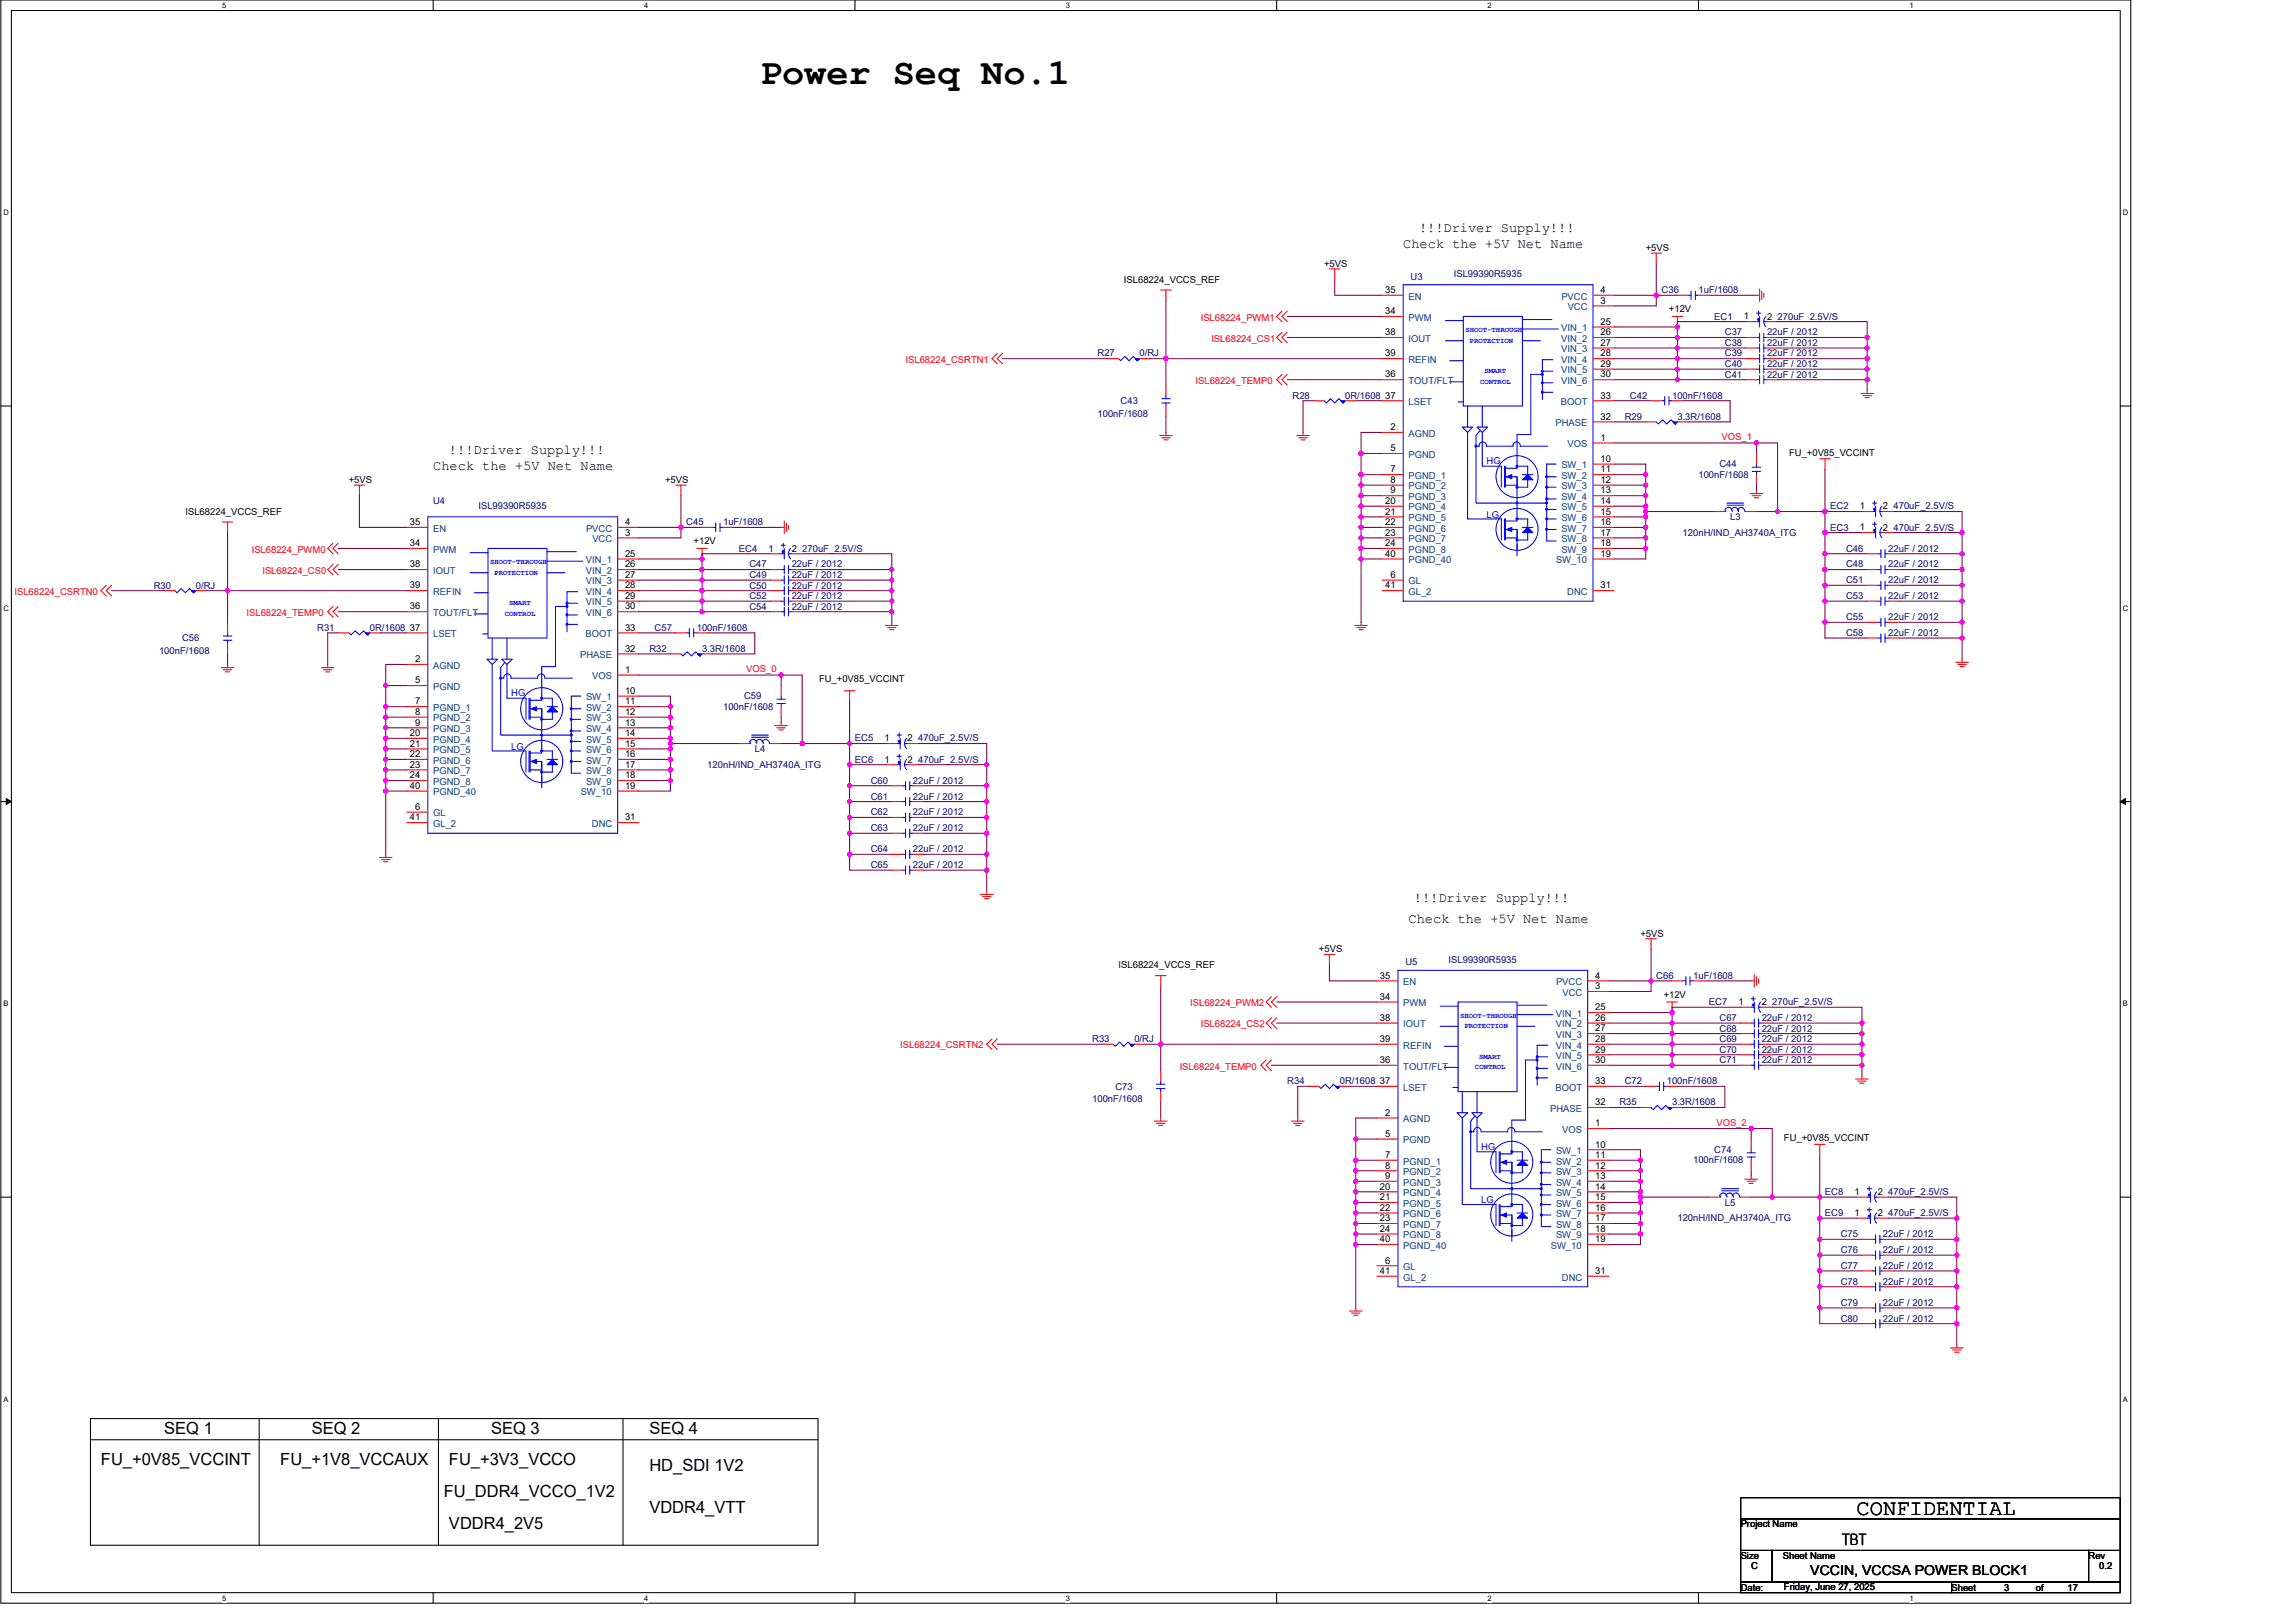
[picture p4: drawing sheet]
<svg xmlns="http://www.w3.org/2000/svg" width="420mm" height="297mm" viewBox="0 0 420 297" stroke-linecap="round" stroke-linejoin="round" font-family="sans-serif">
<defs><g id="words">
<text font-size="6.8" x="139.1" y="15.3">Power Seq No.1</text>
<text font-size="4" x="339.9" y="277.3">CONFIDENTIAL</text>
<g font-size="3.1">
<text x="30.1" y="262.4">SEQ 1</text>
<text x="57.1" y="262.4">SEQ 2</text>
<text x="89.9" y="262.4">SEQ 3</text>
<text x="118.9" y="262.4">SEQ 4</text>
<text x="18.5" y="268.2">FU_+0V85_VCCINT</text>
<text x="51.3" y="268.2">FU_+1V8_VCCAUX</text>
<text x="82.2" y="268.2">FU_+3V3_VCCO</text>
<text x="118.9" y="269.1">HD_SDI 1V2</text>
<text x="81.2" y="274">FU_DDR4_VCCO_1V2</text>
<text x="82.2" y="279.8">VDDR4_2V5</text>
<text x="118.9" y="276.9">VDDR4_VTT</text>
</g>
<text font-size="2.9" x="337.2" y="282.8">TBT</text>
<g font-size="2.5">
<text x="256.9" y="45.4">Check the +5V Net Name</text>
<text x="259.8" y="42.5">!!!Driver Supply!!!</text>
<text x="82.2" y="83">!!!Driver Supply!!!</text>
<text x="79.3" y="85.9">Check the +5V Net Name</text>
<text x="258.8" y="165.1">!!!Driver Supply!!!</text>
<text x="257.9" y="169">Check the +5V Net Name</text>
<text x="331.4" y="288.3">VCCIN, VCCSA POWER BLOCK1</text>
</g>
<g font-size="1.7">
<text x="301.3" y="45.9">+5VS</text>
<text x="205.7" y="51.7">ISL68224_VCCS_REF</text>
<text x="242.4" y="48.8">+5VS</text>
<text x="253.6" y="53.6">35</text>
<text x="293" y="53.6">4</text>
<text x="253.6" y="57.5">34</text>
<text x="293" y="55.6">3</text>
<text x="293" y="59.4">25</text>
<text x="305.6" y="57.1">+12V</text>
<text x="319.2" y="58.5">1</text>
<text x="323.5" y="58.5">2</text>
<text x="253.6" y="65.2">39</text>
<text x="253.6" y="61.4">38</text>
<text x="293" y="61.4">26</text>
<text x="293" y="65.2">28</text>
<text x="293" y="63.3">27</text>
<text x="253.6" y="69.1">36</text>
<text x="293" y="69.1">30</text>
<text x="293" y="67.2">29</text>
<text x="253.6" y="72.9">37</text>
<text x="293" y="72.9">33</text>
<text x="293" y="76.8">32</text>
<text x="254.6" y="78.7">2</text>
<text x="254.6" y="82.6">5</text>
<text x="293" y="80.7">1</text>
<text x="327.5" y="83.4">FU_+0V85_VCCINT</text>
<text x="63.8" y="88.4">+5VS</text>
<text x="121.8" y="88.4">+5VS</text>
<text x="254.6" y="86.5">7</text>
<text x="254.6" y="88.4">8</text>
<text x="293" y="84.5">10</text>
<text x="293" y="86.5">11</text>
<text x="293" y="88.4">12</text>
<text x="33.9" y="94.2">ISL68224_VCCS_REF</text>
<text x="253.6" y="92.2">20</text>
<text x="253.6" y="94.2">21</text>
<text x="254.6" y="90.3">9</text>
<text x="293" y="90.3">13</text>
<text x="293" y="92.2">14</text>
<text x="293" y="94.2">15</text>
<text x="340.5" y="93.2">1</text>
<text x="344.7" y="93.2">2</text>
<text x="75" y="96.1">35</text>
<text x="75" y="100">34</text>
<text x="114.4" y="96.1">4</text>
<text x="114.4" y="101.9">25</text>
<text x="114.4" y="98">3</text>
<text x="127" y="99.6">+12V</text>
<text x="140.7" y="100.9">1</text>
<text x="144.9" y="101">2</text>
<text x="253.6" y="96.1">22</text>
<text x="253.6" y="98">23</text>
<text x="253.6" y="100">24</text>
<text x="253.6" y="101.9">40</text>
<text x="293" y="96.1">16</text>
<text x="293" y="98">17</text>
<text x="293" y="100">18</text>
<text x="293" y="101.9">19</text>
<text x="340.5" y="97.1">1</text>
<text x="344.7" y="97.1">2</text>
<text x="75" y="107.7">39</text>
<text x="75" y="103.8">38</text>
<text x="114.4" y="103.8">26</text>
<text x="114.4" y="107.7">28</text>
<text x="114.4" y="105.8">27</text>
<text x="253.6" y="107.7">41</text>
<text x="254.6" y="105.8">6</text>
<text x="293" y="107.7">31</text>
<text x="75" y="111.5">36</text>
<text x="114.4" y="111.5">30</text>
<text x="114.4" y="109.6">29</text>
<text x="75" y="115.4">37</text>
<text x="114.4" y="115.4">33</text>
<text x="114.4" y="119.3">32</text>
<text x="76" y="121.2">2</text>
<text x="76" y="125.1">5</text>
<text x="114.4" y="123.1">1</text>
<text x="150" y="124.9">FU_+0V85_VCCINT</text>
<text x="76" y="128.9">7</text>
<text x="76" y="130.9">8</text>
<text x="114.4" y="127">10</text>
<text x="114.4" y="128.9">11</text>
<text x="114.4" y="130.9">12</text>
<text x="75" y="134.7">20</text>
<text x="75" y="136.7">21</text>
<text x="76" y="132.8">9</text>
<text x="114.4" y="132.8">13</text>
<text x="114.4" y="134.7">14</text>
<text x="114.4" y="136.7">15</text>
<text x="161.9" y="135.7">1</text>
<text x="166.2" y="135.7">2</text>
<text x="75" y="138.6">22</text>
<text x="75" y="140.5">23</text>
<text x="75" y="142.5">24</text>
<text x="114.4" y="138.6">16</text>
<text x="114.4" y="140.5">17</text>
<text x="114.4" y="142.5">18</text>
<text x="161.9" y="139.6">1</text>
<text x="166.2" y="139.6">2</text>
<text x="75" y="144.4">40</text>
<text x="76" y="148.2">6</text>
<text x="114.4" y="144.4">19</text>
<text x="75" y="150.2">41</text>
<text x="114.4" y="150.2">31</text>
<text x="300.3" y="171.4">+5VS</text>
<text x="204.8" y="177.2">ISL68224_VCCS_REF</text>
<text x="241.5" y="174.3">+5VS</text>
<text x="252.6" y="179.1">35</text>
<text x="292" y="179.1">4</text>
<text x="252.6" y="183">34</text>
<text x="292" y="181.1">3</text>
<text x="292" y="184.9">25</text>
<text x="304.6" y="182.6">+12V</text>
<text x="318.3" y="183.9">1</text>
<text x="322.5" y="184">2</text>
<text x="252.6" y="190.7">39</text>
<text x="252.6" y="186.8">38</text>
<text x="292" y="186.8">26</text>
<text x="292" y="190.7">28</text>
<text x="292" y="188.8">27</text>
<text x="252.6" y="194.6">36</text>
<text x="292" y="194.6">30</text>
<text x="292" y="192.6">29</text>
<text x="252.6" y="198.4">37</text>
<text x="292" y="198.4">33</text>
<text x="292" y="202.3">32</text>
<text x="253.6" y="204.2">2</text>
<text x="253.6" y="208.1">5</text>
<text x="292" y="206.1">1</text>
<text x="326.6" y="208.9">FU_+0V85_VCCINT</text>
<text x="253.6" y="211.9">7</text>
<text x="253.6" y="213.9">8</text>
<text x="253.6" y="215.8">9</text>
<text x="292" y="210">10</text>
<text x="292" y="211.9">11</text>
<text x="292" y="213.9">12</text>
<text x="292" y="215.8">13</text>
<text x="252.6" y="217.7">20</text>
<text x="252.6" y="219.7">21</text>
<text x="252.6" y="221.6">22</text>
<text x="292" y="217.7">14</text>
<text x="292" y="219.7">15</text>
<text x="292" y="221.6">16</text>
<text x="339.5" y="218.7">1</text>
<text x="343.8" y="218.7">2</text>
<text x="252.6" y="223.5">23</text>
<text x="252.6" y="225.4">24</text>
<text x="252.6" y="227.4">40</text>
<text x="292" y="223.5">17</text>
<text x="292" y="225.4">18</text>
<text x="292" y="227.4">19</text>
<text x="339.5" y="222.5">1</text>
<text x="343.8" y="222.6">2</text>
<text x="252.6" y="233.2">41</text>
<text x="253.6" y="231.2">6</text>
<text x="292" y="233.2">31</text>
<text x="318.7" y="279.5">Project Name</text>
<text x="318.7" y="285.3">Size</text>
<text x="320.6" y="287.2">C</text>
<text x="326.4" y="285.3">Sheet Name</text>
<text x="382.4" y="285.3">Rev</text>
<text x="384.3" y="287.2">0.2</text>
<text x="318.7" y="291.1">Date:</text>
<text x="326.6" y="290.9">Friday, June 27, 2025</text>
<text x="357.3" y="291.1">Sheet</text>
<text x="366.9" y="291.1">3</text>
<text x="372.7" y="291.1">of</text>
<text x="378.5" y="291.1">17</text>
</g>
<g font-size="1.7" fill="#000080">
<text x="258.2" y="51.2">U3</text>
<text x="266.2" y="50.8">ISL99390R5935</text>
<text x="304.2" y="53.7">C36</text>
<text x="310.9" y="53.7">1uF/1608</text>
<text x="313.8" y="58.5">EC1</text>
<text x="325.4" y="58.5">270uF_2.5V/S</text>
<text x="200.9" y="65.2">R27</text>
<text x="208.6" y="65.2">0/RJ</text>
<text x="315.8" y="61.4">C37</text>
<text x="315.8" y="63.3">C38</text>
<text x="315.8" y="65.2">C39</text>
<text x="323.5" y="61.4">22uF / 2012</text>
<text x="323.5" y="63.3">22uF / 2012</text>
<text x="323.5" y="65.2">22uF / 2012</text>
<text x="315.8" y="69.1">C41</text>
<text x="315.8" y="67.2">C40</text>
<text x="323.5" y="69.1">22uF / 2012</text>
<text x="323.5" y="67.2">22uF / 2012</text>
<text x="200.9" y="76.2">100nF/1608</text>
<text x="205.2" y="73.9">C43</text>
<text x="236.6" y="73">R28</text>
<text x="246.3" y="73">0R/1608</text>
<text x="297.4" y="76.8">R29</text>
<text x="298.4" y="73">C42</text>
<text x="306.1" y="73">100nF/1608</text>
<text x="307.1" y="76.8">3.3R/1608</text>
<text x="310.9" y="87.4">100nF/1608</text>
<text x="314.8" y="85.5">C44</text>
<text x="79.3" y="92.3">U4</text>
<text x="87.6" y="93.2">ISL99390R5935</text>
<text x="316.7" y="95.2">L3</text>
<text x="335.1" y="93.2">EC2</text>
<text x="346.7" y="93.2">470uF_2.5V/S</text>
<text x="125.6" y="96.1">C45</text>
<text x="132.4" y="96.1">1uF/1608</text>
<text x="135.3" y="101">EC4</text>
<text x="146.9" y="101">270uF_2.5V/S</text>
<text x="308" y="98.1">120nH/IND_AH3740A_ITG</text>
<text x="335.1" y="97.1">EC3</text>
<text x="338" y="101">C46</text>
<text x="345.7" y="101">22uF / 2012</text>
<text x="346.7" y="97.1">470uF_2.5V/S</text>
<text x="28.1" y="107.7">R30</text>
<text x="35.9" y="107.7">0/RJ</text>
<text x="137.2" y="103.8">C47</text>
<text x="137.2" y="105.8">C49</text>
<text x="137.2" y="107.7">C50</text>
<text x="144.9" y="103.8">22uF / 2012</text>
<text x="144.9" y="105.8">22uF / 2012</text>
<text x="144.9" y="107.7">22uF / 2012</text>
<text x="338" y="103.8">C48</text>
<text x="338" y="106.7">C51</text>
<text x="345.7" y="103.8">22uF / 2012</text>
<text x="345.7" y="106.7">22uF / 2012</text>
<text x="137.2" y="109.6">C52</text>
<text x="137.2" y="111.6">C54</text>
<text x="144.9" y="109.6">22uF / 2012</text>
<text x="144.9" y="111.6">22uF / 2012</text>
<text x="338" y="109.6">C53</text>
<text x="338" y="113.5">C55</text>
<text x="345.7" y="109.6">22uF / 2012</text>
<text x="345.7" y="113.5">22uF / 2012</text>
<text x="29.1" y="119.7">100nF/1608</text>
<text x="33.3" y="117.4">C56</text>
<text x="58.1" y="115.4">R31</text>
<text x="67.7" y="115.4">0R/1608</text>
<text x="118.9" y="119.3">R32</text>
<text x="119.8" y="115.4">C57</text>
<text x="127.6" y="115.4">100nF/1608</text>
<text x="128.5" y="119.3">3.3R/1608</text>
<text x="338" y="116.4">C58</text>
<text x="345.7" y="116.4">22uF / 2012</text>
<text x="132.4" y="129.9">100nF/1608</text>
<text x="136.2" y="128">C59</text>
<text x="138.2" y="137.6">L4</text>
<text x="156.5" y="135.7">EC5</text>
<text x="168.1" y="135.7">470uF_2.5V/S</text>
<text x="129.5" y="140.5">120nH/IND_AH3740A_ITG</text>
<text x="156.5" y="139.6">EC6</text>
<text x="159.4" y="143.4">C60</text>
<text x="167.1" y="143.4">22uF / 2012</text>
<text x="168.1" y="139.6">470uF_2.5V/S</text>
<text x="159.4" y="149.2">C62</text>
<text x="159.4" y="146.3">C61</text>
<text x="167.1" y="149.2">22uF / 2012</text>
<text x="167.1" y="146.3">22uF / 2012</text>
<text x="159.4" y="152.1">C63</text>
<text x="159.4" y="156">C64</text>
<text x="167.1" y="152.1">22uF / 2012</text>
<text x="167.1" y="156">22uF / 2012</text>
<text x="159.4" y="158.9">C65</text>
<text x="167.1" y="158.9">22uF / 2012</text>
<text x="257.3" y="176.6">U5</text>
<text x="265.2" y="176.2">ISL99390R5935</text>
<text x="303.2" y="179.1">C66</text>
<text x="310" y="179.1">1uF/1608</text>
<text x="312.9" y="184">EC7</text>
<text x="324.5" y="184">270uF_2.5V/S</text>
<text x="200" y="190.7">R33</text>
<text x="207.7" y="190.7">0/RJ</text>
<text x="314.8" y="186.9">C67</text>
<text x="314.8" y="188.8">C68</text>
<text x="314.8" y="190.7">C69</text>
<text x="322.5" y="186.9">22uF / 2012</text>
<text x="322.5" y="188.8">22uF / 2012</text>
<text x="322.5" y="190.7">22uF / 2012</text>
<text x="314.8" y="194.6">C71</text>
<text x="314.8" y="192.7">C70</text>
<text x="322.5" y="194.6">22uF / 2012</text>
<text x="322.5" y="192.7">22uF / 2012</text>
<text x="200" y="201.7">100nF/1608</text>
<text x="204.2" y="199.4">C73</text>
<text x="235.7" y="198.4">R34</text>
<text x="245.3" y="198.4">0R/1608</text>
<text x="296.5" y="202.3">R35</text>
<text x="297.4" y="198.4">C72</text>
<text x="305.1" y="198.4">100nF/1608</text>
<text x="306.1" y="202.3">3.3R/1608</text>
<text x="310" y="212.9">100nF/1608</text>
<text x="313.8" y="211">C74</text>
<text x="315.8" y="220.6">L5</text>
<text x="334.1" y="218.7">EC8</text>
<text x="345.7" y="218.7">470uF_2.5V/S</text>
<text x="307.1" y="223.5">120nH/IND_AH3740A_ITG</text>
<text x="334.1" y="222.6">EC9</text>
<text x="337" y="226.4">C75</text>
<text x="344.7" y="226.4">22uF / 2012</text>
<text x="345.7" y="222.6">470uF_2.5V/S</text>
<text x="337" y="229.3">C76</text>
<text x="337" y="232.2">C77</text>
<text x="344.7" y="229.3">22uF / 2012</text>
<text x="344.7" y="232.2">22uF / 2012</text>
<text x="337" y="239">C79</text>
<text x="337" y="235.1">C78</text>
<text x="344.7" y="239">22uF / 2012</text>
<text x="344.7" y="235.1">22uF / 2012</text>
<text x="337" y="241.9">C80</text>
<text x="344.7" y="241.9">22uF / 2012</text>
</g>
<g font-size="1.7" fill="#f00">
<text x="219.8" y="58.7">ISL68224_PWM1</text>
<text x="221.8" y="62.5">ISL68224_CS1</text>
<text x="165.8" y="66.4">ISL68224_CSRTN1</text>
<text x="218.9" y="70.3">ISL68224_TEMP0</text>
<text x="315.2" y="80.6">VOS_1</text>
<text x="46.1" y="101.2">ISL68224_PWM0</text>
<text x="48" y="105">ISL68224_CS0</text>
<text x="2.7" y="108.9">ISL68224_CSRTN0</text>
<text x="45.1" y="112.7">ISL68224_TEMP0</text>
<text x="136.6" y="123.1">VOS_0</text>
<text x="217.9" y="184.1">ISL68224_PWM2</text>
<text x="164.8" y="191.9">ISL68224_CSRTN2</text>
<text x="219.8" y="188">ISL68224_CS2</text>
<text x="216" y="195.7">ISL68224_TEMP0</text>
<text x="314.2" y="206.1">VOS_2</text>
</g>
<g font-size="1.7" fill="#004080">
<text x="257.9" y="54.8">EN</text>
<text x="257.9" y="58.7">PWM</text>
<text x="285.8" y="54.8">PVCC</text>
<text x="287" y="56.8">VCC</text>
<text x="257.9" y="62.5">IOUT</text>
<text x="285.8" y="60.6">VIN_1</text>
<text x="285.8" y="62.5">VIN_2</text>
<text x="285.8" y="64.5">VIN_3</text>
<text x="257.9" y="66.4">REFIN</text>
<text x="257.9" y="70.3">TOUT/FLT</text>
<text x="285.8" y="70.3">VIN_6</text>
<text x="285.8" y="68.3">VIN_5</text>
<text x="285.8" y="66.4">VIN_4</text>
<text x="257.9" y="74.1">LSET</text>
<text x="284.8" y="78">PHASE</text>
<text x="285.7" y="74.1">BOOT</text>
<text x="257.9" y="79.9">AGND</text>
<text x="257.9" y="83.8">PGND</text>
<text x="287" y="81.9">VOS</text>
<text x="257.9" y="87.7">PGND_1</text>
<text x="257.9" y="89.6">PGND_2</text>
<text x="285.8" y="85.7">SW_1</text>
<text x="285.8" y="87.7">SW_2</text>
<text x="285.8" y="89.6">SW_3</text>
<text x="257.9" y="91.5">PGND_3</text>
<text x="257.9" y="93.4">PGND_4</text>
<text x="257.9" y="95.4">PGND_5</text>
<text x="285.8" y="91.5">SW_4</text>
<text x="285.8" y="93.4">SW_5</text>
<text x="285.8" y="95.4">SW_6</text>
<text x="79.3" y="97.3">EN</text>
<text x="79.3" y="101.2">PWM</text>
<text x="107.3" y="97.3">PVCC</text>
<text x="108.4" y="99.2">VCC</text>
<text x="257.9" y="97.3">PGND_6</text>
<text x="257.9" y="99.2">PGND_7</text>
<text x="257.9" y="101.2">PGND_8</text>
<text x="285.8" y="97.3">SW_7</text>
<text x="285.8" y="99.2">SW_8</text>
<text x="285.8" y="101.2">SW_9</text>
<text x="79.3" y="105">IOUT</text>
<text x="107.3" y="103.1">VIN_1</text>
<text x="107.3" y="105">VIN_2</text>
<text x="107.3" y="107">VIN_3</text>
<text x="257.9" y="107">GL</text>
<text x="257.9" y="103.1">PGND_40</text>
<text x="284.9" y="103.1">SW_10</text>
<text x="79.3" y="108.9">REFIN</text>
<text x="79.3" y="112.7">TOUT/FLT</text>
<text x="107.3" y="112.7">VIN_6</text>
<text x="107.3" y="110.8">VIN_5</text>
<text x="107.3" y="108.9">VIN_4</text>
<text x="257.9" y="108.9">GL_2</text>
<text x="286.9" y="108.9">DNC</text>
<text x="79.3" y="116.6">LSET</text>
<text x="107.2" y="116.6">BOOT</text>
<text x="79.3" y="122.4">AGND</text>
<text x="106.2" y="120.5">PHASE</text>
<text x="108.4" y="124.3">VOS</text>
<text x="79.3" y="126.3">PGND</text>
<text x="79.3" y="130.1">PGND_1</text>
<text x="107.3" y="128.2">SW_1</text>
<text x="107.3" y="130.1">SW_2</text>
<text x="79.3" y="132">PGND_2</text>
<text x="79.3" y="134">PGND_3</text>
<text x="79.3" y="135.9">PGND_4</text>
<text x="79.3" y="137.8">PGND_5</text>
<text x="107.3" y="132">SW_3</text>
<text x="107.3" y="134">SW_4</text>
<text x="107.3" y="135.9">SW_5</text>
<text x="107.3" y="137.8">SW_6</text>
<text x="79.3" y="139.8">PGND_6</text>
<text x="79.3" y="141.7">PGND_7</text>
<text x="79.3" y="143.6">PGND_8</text>
<text x="107.3" y="139.8">SW_7</text>
<text x="107.3" y="141.7">SW_8</text>
<text x="107.3" y="143.6">SW_9</text>
<text x="79.3" y="149.4">GL</text>
<text x="79.3" y="145.6">PGND_40</text>
<text x="106.3" y="145.6">SW_10</text>
<text x="79.3" y="151.3">GL_2</text>
<text x="108.4" y="151.3">DNC</text>
<text x="256.9" y="180.3">EN</text>
<text x="256.9" y="184.2">PWM</text>
<text x="284.9" y="180.3">PVCC</text>
<text x="286" y="182.2">VCC</text>
<text x="256.9" y="191.9">REFIN</text>
<text x="256.9" y="188">IOUT</text>
<text x="284.8" y="186.1">VIN_1</text>
<text x="284.8" y="188">VIN_2</text>
<text x="284.8" y="191.9">VIN_4</text>
<text x="284.8" y="189.9">VIN_3</text>
<text x="256.9" y="195.7">TOUT/FLT</text>
<text x="284.8" y="195.7">VIN_6</text>
<text x="284.8" y="193.8">VIN_5</text>
<text x="256.9" y="199.6">LSET</text>
<text x="283.8" y="203.5">PHASE</text>
<text x="284.8" y="199.6">BOOT</text>
<text x="256.9" y="205.4">AGND</text>
<text x="256.9" y="209.3">PGND</text>
<text x="286" y="207.3">VOS</text>
<text x="256.9" y="213.1">PGND_1</text>
<text x="256.9" y="215.1">PGND_2</text>
<text x="284.9" y="211.2">SW_1</text>
<text x="284.9" y="213.1">SW_2</text>
<text x="284.9" y="215.1">SW_3</text>
<text x="256.9" y="217">PGND_3</text>
<text x="256.9" y="218.9">PGND_4</text>
<text x="256.9" y="220.9">PGND_5</text>
<text x="284.9" y="217">SW_4</text>
<text x="284.9" y="218.9">SW_5</text>
<text x="284.9" y="220.9">SW_6</text>
<text x="256.9" y="222.8">PGND_6</text>
<text x="256.9" y="224.7">PGND_7</text>
<text x="256.9" y="226.6">PGND_8</text>
<text x="284.9" y="222.8">SW_7</text>
<text x="284.9" y="224.7">SW_8</text>
<text x="284.9" y="226.6">SW_9</text>
<text x="256.9" y="232.4">GL</text>
<text x="256.9" y="228.6">PGND_40</text>
<text x="283.9" y="228.6">SW_10</text>
<text x="256.9" y="234.4">GL_2</text>
<text x="286" y="234.4">DNC</text>
</g>
<g font-size="1.7" fill="#00f">
<text x="272.1" y="84.9">HG</text>
<text x="272.1" y="94.8">LG</text>
<text x="93.6" y="127.4">HG</text>
<text x="93.6" y="137.2">LG</text>
<text x="271.2" y="210.4">HG</text>
<text x="271.2" y="220.3">LG</text>
</g>
<g font-size="1.4">
<text x="40.7" y="1.5">5</text>
<text x="117.9" y="1.5">4</text>
<text x="195.1" y="1.5">3</text>
<text x="272.3" y="1.5">2</text>
<text x="349.6" y="1.5">1</text>
<text x=".6" y="39.4">D</text>
<text x="388.7" y="39.4">D</text>
<text x=".6" y="111.8">C</text>
<text x="388.7" y="111.8">C</text>
<text x=".6" y="184.1">B</text>
<text x="388.7" y="184.1">B</text>
<text x=".6" y="256.5">A</text>
<text x="388.7" y="256.5">A</text>
<text x="40.7" y="292.9">5</text>
<text x="117.9" y="292.9">4</text>
<text x="195.1" y="292.9">3</text>
<text x="272.3" y="292.9">2</text>
<text x="349.6" y="292.9">1</text>
</g>
<g font-size="1.3" fill="#00f">
<text x="268.3" y="60.8">SHOOT-THROUGH</text>
<text x="269.1" y="62.7">PROTECTION</text>
<text x="271" y="70.2">CONTROL</text>
<text x="271.8" y="68.3">SMART</text>
<text x="89.7" y="103.2">SHOOT-THROUGH</text>
<text x="90.5" y="105.2">PROTECTION</text>
<text x="92.4" y="112.7">CONTROL</text>
<text x="93.2" y="110.8">SMART</text>
<text x="267.3" y="186.2">SHOOT-THROUGH</text>
<text x="268.1" y="188.2">PROTECTION</text>
<text x="270" y="195.7">CONTROL</text>
<text x="270.8" y="193.8">SMART</text>
</g>
</g></defs>
<path d="M.2 0h389.9v293.4h-389.9zM2.1 1.9h386.1v289.6h-386.1z" fill="none" stroke="#000" stroke-width=".19"/>
<g fill="#fff">
<path d="M40.7 .2h.8v1.6h-.8z"/>
<path d="M40.7 291.7h.8v1.5h-.8z"/>
</g>
<path d="M79.3 0v1.9M79.3 291.5v1.9" fill="none" stroke="#000" stroke-width=".19"/>
<g fill="#fff">
<path d="M117.9 .2h.8v1.6h-.8z"/>
<path d="M117.9 291.7h.8v1.5h-.8z"/>
</g>
<path d="M156.5 0v1.9M156.5 291.5v1.9" fill="none" stroke="#000" stroke-width=".19"/>
<g fill="#fff">
<path d="M195.1 .2h.8v1.6h-.8z"/>
<path d="M195.1 291.7h.8v1.5h-.8z"/>
</g>
<path d="M233.7 0v1.9M233.7 291.5v1.9" fill="none" stroke="#000" stroke-width=".19"/>
<g fill="#fff">
<path d="M272.3 .2h.8v1.6h-.8z"/>
<path d="M272.3 291.7h.8v1.5h-.8z"/>
</g>
<path d="M310.9 0v1.9M310.9 291.5v1.9" fill="none" stroke="#000" stroke-width=".19"/>
<g fill="#fff">
<path d="M349.6 .2h.7v1.6h-.7z"/>
<path d="M349.6 291.7h.7v1.5h-.7z"/>
<path d="M.6 38.1h1v1.6h-1z"/>
<path d="M388.7 38.1h.9v1.6h-.9z"/>
<path d="M.6 110.5h1v1.6h-1z"/>
<path d="M388.7 110.5h.9v1.6h-.9z"/>
</g>
<path d="M.2 74.3h1.9M388.2 74.3h1.9" fill="none" stroke="#000" stroke-width=".19"/>
<g fill="#fff">
<path d="M.6 182.9h1v1.5h-1z"/>
<path d="M388.7 182.9h.9v1.5h-.9z"/>
</g>
<path d="M.2 146.7h1.9M388.2 146.7h1.9" fill="none" stroke="#000" stroke-width=".19"/>
<path d="M1.1 146.2l1 .5-1 .5zM388.2 146.7l.9-.5v1z" fill="#000" stroke="#000" stroke-width=".18"/>
<g fill="#fff">
<path d="M.6 255.3h1v1.5h-1z"/>
<path d="M388.7 255.3h.9v1.5h-.9z"/>
</g>
<g fill="none" stroke="#000" stroke-width=".19">
<path d="M.2 219.1h1.9M388.2 219.1h1.9M16.6 259.6h133.2v23.2h-133.2zM47.4 259.6v23.2M80.3 259.6v23.2M114.1 259.6v23.2M16.6 263.5h133.2M318.7 278h69.5v5.8h-69.5zM318.7 274.1h69.5v3.9h-69.5zM318.7 283.8h5.8v5.8h-5.8zM318.7 289.6h38.6v1.9h-38.6zM324.5 283.8h57.9v5.8h-57.9z"/>
<path d="M357.3 289.6h30.9v1.9h-30.9zM382.4 283.8h5.8v5.8h-5.8z"/>
</g>
<g fill="none" stroke="#f00" stroke-width=".19">
<path d="M212.5 53.1h1.9M213.5 53.1v1.9M234.7 56.9l-1 1 1 1M235.7 56.9l-1 1 1 1M243.4 49.2h1.9M244.4 49.2v2M253 54h3.9M253 57.9h3.9M291.6 56h3.9M291.6 54h3.9M291.6 59.8h3.9M302.3 46.3h1.9"/>
<path d="M303.2 46.3v2M306.1 57.9h1.9M307.1 54h1.9M307.1 57.9v1.9M310.9 54h2M319.6 58.9h2M321.6 54h.5M322.1 52.9v2.3M322.5 53.3v1.5M322.9 53.7v.7M323.5 58.9h1.9M182.6 64.7l-1 .9 1 1"/>
<path d="M183.5 64.7l-.9 .9 .9 1M202.9 65.6h1.9M208.6 65.6h2M212.3 79.7h2.3M213.5 79.1v.6M213.5 70.5v1.9M213.5 74.3v1.9M234.7 60.8l-1 1 1 .9M234.7 68.5l-1 1 1 1M235.7 60.8l-1 1 1 .9M235.7 68.5l-1 1 1 1M237.4 79.7h2.3"/>
<path d="M238.6 79.1v.6M240.5 73.3h1.9M246.3 73.3h1.9M253 79.1h3.9M253 65.6h3.9M253 61.8h3.9M253 73.3h3.9M253 69.5h3.9M291.6 61.8h3.9M291.6 73.3h3.9M291.6 77.2h3.9M291.6 69.5h3.9"/>
<path d="M291.6 67.6h3.9M291.6 65.6h3.9M291.6 63.7h3.9M301.3 77.2h1.9M302.3 73.3h1.9M306.1 73.3h1.9M307.1 77.2h1.9M319.6 69.5h2M319.6 61.8h2M319.6 63.7h2M319.6 65.6h2M319.6 67.6h2"/>
<path d="M323.5 69.5h1.9M323.5 61.8h1.9M323.5 63.7h1.9M323.5 65.6h1.9M323.5 67.6h1.9M340.7 72h2.3M341.1 72.4h1.5M341.4 72.8h.8M341.8 71.4v.6M40.7 95.5h1.9M41.7 95.5v2M61 99.4l-1 1 1 .9"/>
<path d="M61.9 99.4l-.9 1 .9 .9M64.8 88.8h1.9M65.8 88.8v1.9M74.5 96.5h3.8M113.1 98.4h3.8M113.1 96.5h3.8M123.7 88.8h1.9M124.7 88.8v1.9M128.5 96.5h2M132.4 96.5h1.9M143 96.5h.6M143.6 95.4v2.3"/>
<path d="M144 95.7v1.6M144.3 96.1v.8M212.7 80.1h1.5M213.1 80.5h.8M237.8 80.1h1.5M238.2 80.5h.7M253 83h3.9M253 86.9h3.9M253 88.8h3.9M253 90.7h3.9M253 92.6h3.9M253 94.6h3.9"/>
<path d="M253 96.5h3.9M253 98.4h3.9M291.6 81.1h3.9M291.6 84.9h3.9M291.6 86.9h3.9M291.6 88.8h3.9M291.6 90.7h3.9M291.6 92.6h3.9M291.6 94.6h3.9M291.6 96.5h3.9M291.6 98.4h3.9M313.8 93.6h2"/>
<path d="M319.6 93.6h2M320.4 90.3h2.3M320.8 90.7h1.5M321.2 91.1h.8M321.6 89.8v.5M321.6 83v1.9M321.6 86.9v1.9M333.2 84h1.9M334.1 84v1.9M340.9 97.5h1.9M340.9 93.6h1.9M344.7 97.5h2"/>
<path d="M344.7 93.6h2M19.5 107.1l-1 1 1 1M20.4 107.1l-.9 1 .9 1M30.1 108.1h1.9M35.9 108.1h1.9M41.7 113.9v1.9M41.7 117.8v1.9M61 103.3l-1 .9 1 1M61 111l-1 1 1 .9M61.9 103.3l-.9 .9 .9 1M61.9 111l-.9 1 .9 .9M61.9 115.8h1.9"/>
<path d="M67.7 115.8h1.9M74.5 108.1h3.8M74.5 104.2h3.8M74.5 115.8h3.8M74.5 112h3.8M74.5 100.4h3.8M113.1 102.3h3.8M113.1 104.2h3.8M113.1 115.8h3.8M113.1 119.7h3.8M113.1 112h3.8M113.1 110h3.8"/>
<path d="M113.1 108.1h3.8M113.1 106.2h3.8M122.7 119.7h2M123.7 115.8h1.9M127.6 115.8h1.9M127.6 100.4h1.9M128.5 119.7h2M128.5 100.4v1.9M141.1 104.2h1.9M141.1 106.2h1.9M141.1 101.3h1.9M141.1 108.1h1.9"/>
<path d="M141.1 110h1.9M141.1 112h1.9M144.9 104.2h2M144.9 106.2h2M144.9 101.3h2M144.9 108.1h2M144.9 110h2M144.9 112h2M162.1 114.5h2.3M162.5 114.9h1.6M162.9 115.2h.7M163.3 113.9v.6"/>
<path d="M248 114.5h2.3M248.4 114.9h1.5M248.8 115.2h.8M249.2 113.9v.6M253 106.2h3.9M253 100.4h3.9M253 108.1h3.9M253 102.3h3.9M291.6 100.4h3.9M291.6 102.3h3.9M291.6 108.1h3.9M341.8 110h2"/>
<path d="M341.8 113.9h2M341.8 116.8h2M341.8 101.3h2M341.8 104.2h2M341.8 107.1h2M345.7 110h1.9M345.7 113.9h1.9M345.7 116.8h1.9M345.7 101.3h1.9M345.7 104.2h1.9M345.7 107.1h1.9M40.5 122.2h2.3"/>
<path d="M40.9 122.6h1.5M41.3 123h.7M41.7 121.6v.6M58.8 122.2h2.4M59.2 122.6h1.6M59.6 123h.8M60 121.6v.6M74.5 121.6h3.8M74.5 125.5h3.8M74.5 129.3h3.8M74.5 131.3h3.8M74.5 133.2h3.8"/>
<path d="M74.5 135.1h3.8M74.5 137.1h3.8M74.5 139h3.8M113.1 123.5h3.8M113.1 127.4h3.8M113.1 129.3h3.8M113.1 131.3h3.8M113.1 133.2h3.8M113.1 135.1h3.8M113.1 137.1h3.8M113.1 139h3.8M135.3 136.1h1.9"/>
<path d="M141.1 136.1h1.9M141.8 132.8h2.4M142.2 133.2h1.6M142.6 133.6h.8M143 125.5v1.9M143 129.3v2M143 132.2v.6M154.6 126.4h1.9M155.5 126.4v2M162.3 140h1.9M162.3 136.1h1.9M166.2 140h1.9"/>
<path d="M166.2 136.1h1.9M358 121.2h2.4M358.4 121.6h1.6M358.8 122h.8M359.2 120.7v.5M69.5 156.9h2.3M69.8 157.3h1.6M70.2 157.7h.8M70.6 156.4v.5M74.5 148.6h3.8M74.5 140.9h3.8M74.5 142.9h3.8"/>
<path d="M74.5 150.6h3.8M74.5 144.8h3.8M113.1 140.9h3.8M113.1 142.9h3.8M113.1 144.8h3.8M113.1 150.6h3.8M163.3 149.6h1.9M163.3 159.3h1.9M163.3 152.5h1.9M163.3 146.7h1.9M163.3 156.4h1.9M163.3 143.8h1.9"/>
<path d="M167.1 149.6h2M167.1 159.3h2M167.1 152.5h2M167.1 146.7h2M167.1 156.4h2M167.1 143.8h2M179.5 163.7h2.3M179.9 164.1h1.5M180.3 164.5h.7M180.6 163.1v.6M211.5 178.6h2M212.5 178.6v1.9"/>
<path d="M242.4 174.7h2M243.4 174.7v1.9M252.1 179.5h3.8M290.7 179.5h3.8M301.3 171.8h1.9M302.3 171.8v1.9M306.1 179.5h1.9M310 179.5h1.9M320.6 179.5h.6M321.2 178.4v2.3M321.6 178.8v1.5M322 179.1v.8"/>
<path d="M181.6 190.1l-1 1 1 1M182.6 190.1l-1 1 1 1M201.9 191.1h1.9M207.7 191.1h1.9M212.5 195.9v2M212.5 199.8v1.9M231.8 194l-1 1 1 .9M232.8 182.4l-1 1 1 .9M232.8 186.3l-1 .9 1 1M232.8 194l-1 1 1 .9M233.7 182.4l-.9 1 .9 .9M233.7 186.3l-.9 .9 .9 1"/>
<path d="M239.5 198.8h2M245.3 198.8h1.9M252.1 191.1h3.8M252.1 187.2h3.8M252.1 198.8h3.8M252.1 195h3.8M252.1 183.4h3.8M290.7 181.5h3.8M290.7 185.3h3.8M290.7 187.2h3.8M290.7 198.8h3.8M290.7 195h3.8"/>
<path d="M290.7 193h3.8M290.7 191.1h3.8M290.7 189.2h3.8M301.3 198.8h1.9M305.1 198.8h2M305.1 183.4h2M306.1 183.4v1.9M318.7 195h1.9M318.7 187.2h1.9M318.7 189.2h1.9M318.7 191.1h1.9M318.7 193h1.9"/>
<path d="M318.7 184.3h1.9M322.5 184.3h2M322.5 195h2M322.5 187.2h2M322.5 189.2h2M322.5 191.1h2M322.5 193h2M339.7 197.5h2.3M340.1 197.9h1.5M340.5 198.2h.8M340.9 196.9v.6M211.3 205.2h2.4"/>
<path d="M211.7 205.6h1.6M212.1 206h.8M212.5 204.6v.6M236.4 205.2h2.3M236.8 205.6h1.6M237.2 206h.8M237.6 204.6v.6M252.1 204.6h3.8M252.1 208.5h3.8M252.1 212.3h3.8M252.1 214.3h3.8M252.1 216.2h3.8"/>
<path d="M252.1 218.1h3.8M290.7 206.5h3.8M290.7 210.4h3.8M290.7 212.3h3.8M290.7 214.3h3.8M290.7 216.2h3.8M290.7 218.1h3.8M290.7 202.7h3.8M300.3 202.7h2M306.1 202.7h1.9M312.9 219.1h1.9M318.7 219.1h1.9"/>
<path d="M319.4 215.8h2.4M319.8 216.2h1.6M320.2 216.6h.8M320.6 215.2v.6M320.6 208.5v1.9M320.6 212.3v2M332.2 209.4h1.9M333.2 209.4v2M339.9 219.1h1.9M343.8 219.1h1.9M247 239.9h2.4M248.2 239.4v.5"/>
<path d="M252.1 231.6h3.8M252.1 220.1h3.8M252.1 222h3.8M252.1 223.9h3.8M252.1 225.8h3.8M252.1 233.6h3.8M252.1 227.8h3.8M290.7 220.1h3.8M290.7 222h3.8M290.7 223.9h3.8M290.7 225.8h3.8M290.7 227.8h3.8"/>
<path d="M290.7 233.6h3.8M339.9 222.9h1.9M340.9 239.4h1.9M340.9 226.8h1.9M340.9 229.7h1.9M340.9 232.6h1.9M340.9 235.5h1.9M343.8 222.9h1.9M344.7 239.4h2M344.7 226.8h2M344.7 229.7h2M344.7 232.6h2"/>
<path d="M344.7 235.5h2M247.4 240.3h1.6M247.8 240.7h.8M340.9 242.3h1.9M344.7 242.3h2M357.1 246.7h2.3M357.5 247.1h1.5M357.9 247.5h.7M358.2 246.1v.6"/>
</g>
<g fill="none" stroke="#00f" stroke-width=".19">
<path d="M256.9 52.1h34.7v57.9h-34.7zM264.6 58.7h3.3M267.9 57.9h10.8v16.4h-10.8zM278.7 58.5h5.4M309 54h.6M309.6 53.3v1.5M310.4 54h.5M310.4 53.3v1.5M321.6 58.9h.5M321.6 57.3h.7M322 56.9v.8M322.1 57.9v1.9"/>
<path d="M322.9 58.9h.6M323.3 57.9a1.3 1.3 0 0 0 0 1.9M204.8 65.6l.4 .4 .7-.8 .8 .8 .8-.8 .7 .8 .4-.4M212.7 73h1.5M212.7 73.7h1.5M213.5 72.4v.6M213.5 73.7v.6M242.4 73.3l.4 .4 .8-.7 .8 .7 .7-.7 .8 .7 .4-.4M264.6 62.4h3.3M265.4 66h2.5M265.4 69.9h2.5M266.9 73.6h1"/>
<path d="M267.7 78.2h1.9l-.9 .9zM268.7 79.1v15.9h6.2v3.8M268.7 74.3v3.9M270.4 78.2h1.9l-.9 .9zM271 78.8l-.8 .9v12.4h13M271.4 79.1v6.2h3.5v3.9M271.4 74.3v3.9M278.7 60.2h6.6M278.7 62.4h3.3M282.4 68.5h-2.1v11h-2.6v6.2h-2.1M282.4 67.9h1.9M282.4 70.1h1.9"/>
<path d="M282.4 71.8h1.9M284.3 65.8h-1.9v7.4M303.2 77.2l.4 .4 .8-.8 .7 .8 .8-.8 .8 .8 .4-.4M304.2 73.3h.6M304.8 72.6v1.5M305.6 73.3h.5M305.6 72.6v1.5M321.6 69.5h.5M321.6 61.8h.5M321.6 63.7h.5M321.6 65.6h.5M321.6 67.6h.5"/>
<path d="M322.1 68.7v1.6M322.1 61v1.5M322.1 62.9v1.6M322.1 64.9v1.5M322.1 66.8v1.5M322.9 69.5h.6M322.9 61.8h.6M322.9 63.7h.6M322.9 65.6h.6M322.9 67.6h.6M322.9 68.7v1.6M322.9 61v1.5"/>
<path d="M322.9 62.9v1.6M322.9 64.9v1.5M322.9 66.8v1.5M78.3 94.6h34.8v57.9h-34.8zM130.5 96.5h.5M131 95.7v1.6M131.8 96.5h.6M131.8 95.7v1.6M143 99.8h.8M143.4 99.4v.8M270.2 81.7h.6M270.8 81.7a.67 .67 0 0 1 .7-.8 .67 .67 0 0 1 .6 .8"/>
<path d="M272.1 81.7h4.9M275.4 95v3.8M275.4 85.3v3.9M275.6 98.4h2.1M275.6 96.9h2.1M275.6 95v3.8M275.6 87.2h2.1M275.6 88.8h2.1M275.6 85.3v3.9M277 81.7a.67 .67 0 0 1 .6-.8 .67 .67 0 0 1 .7 .8M277.7 95v.4h-2.1M277.7 96.9v3.9"/>
<path d="M277.7 99.6v2.1M277.7 85.3h2v3.9h-2v-2M277.7 95h2v3.8h-2v-1.9M277.7 87.2v7.8M278.3 81.7h5M278.7 96.5h1.9M278.7 86.9h1.9M283.2 87.2h1.7M283.2 89.2h1.7M283.2 91.3h1.7M283.2 93.2h1.7M283.2 95h1.7"/>
<path d="M283.2 96.9h1.7M284.9 84.9h-1.7v14.1h1.7M315.8 93.4a.67 .67 0 0 1 .6-.5 .67 .67 0 0 1 .7 .5M316 93.4v.2h-.2M316.2 92.5h3M316.2 92.1h3M316.9 93.4a.67 .67 0 0 1 .7-.5 .67 .67 0 0 1 .7 .5M317.1 93.4v.2M318.1 93.4a.67 .67 0 0 1 .6-.5 .67 .67 0 0 1 .7 .5M318.3 93.4v.2M319.4 93.4v.2h.2M320.8 85.5h1.5"/>
<path d="M320.8 86.3h1.5M321.6 84.9v.6M321.6 86.3v.6M342.8 97.5h.6M342.8 95.9h.8M342.8 93.6h.6M342.8 92.1h.8M343.2 95.5v.8M343.2 91.7v.8M343.4 96.5v1.9M343.4 92.6v2M344.2 97.5h.5"/>
<path d="M344.2 93.6h.5M344.5 96.5a1.35 1.35 0 0 0 0 1.9M344.5 92.6a1.38 1.38 0 0 0 0 2M32 108.1l.4 .4 .8-.8 .7 .8 .8-.8 .8 .8 .4-.4M40.9 117.2h1.5M40.9 116.4h1.5M41.7 117.2v.6M41.7 115.8v.6M63.8 115.8l.5 .4 .7-.8 .8 .8 .8-.8 .7 .8 .4-.4M86.1 101.2h3.2M86.1 104.8h3.2M86.8 108.5h2.5"/>
<path d="M86.8 112.4h2.5M88.4 116h.9M89.3 100.4h10.8v16.4h-10.8zM90.1 116.8v3.8M92.8 116.8v3.8M100.1 104.8h3.3M100.1 102.7h6.6M100.1 101h5.4M103.8 110.4h1.9M103.8 112.5h1.9M103.8 114.3h1.9M103.8 111h-2.1v11h-2.5v6.2h-2.1"/>
<path d="M105.7 108.3h-1.9v7.3M124.7 119.7l.3 .4 .8-.8 .8 .8 .8-.8 .7 .8 .4-.4M125.6 115.8h.6M126.2 115v1.6M127 115.8h.6M127 115v1.6M143 104.2h.6M143 106.2h.6M143 108.1h.6M143 110h.6M143 112h.6M143 101.3h.6"/>
<path d="M143.6 103.5v1.5M143.6 105.4v1.5M143.6 100.4v1.9M143.6 107.3v1.6M143.6 109.3v1.5M143.6 111.2v1.5M144.3 104.2h.6M144.3 106.2h.6M144.3 108.1h.6M144.3 110h.6M144.3 112h.6M144.3 103.5v1.5"/>
<path d="M144.3 105.4v1.5M144.3 101.3h.6M144.3 107.3v1.6M144.3 109.3v1.5M144.3 111.2v1.5M144.7 100.4a1.35 1.35 0 0 0 0 1.9M343.8 110h.5M343.8 113.9h.5M343.8 116.8h.5M343.8 101.3h.5M343.8 104.2h.5M343.8 107.1h.5"/>
<path d="M344.3 109.3v1.5M344.3 113.1v1.6M344.3 116v1.6M344.3 100.6v1.5M344.3 103.5v1.5M344.3 106.4v1.5M345.1 110h.6M345.1 113.9h.6M345.1 116.8h.6M345.1 101.3h.6M345.1 104.2h.6M345.1 107.1h.6"/>
<path d="M345.1 109.3v1.5M345.1 113.1v1.6M345.1 116v1.6M345.1 100.6v1.5M345.1 103.5v1.5M345.1 106.4v1.5M89.1 120.6h2l-1 1zM90.1 121.6v15.8h6.2v3.9M91.7 124.1h.5a.67 .67 0 0 1 .7-.8 .67 .67 0 0 1 .6 .8M91.9 120.6h1.9l-1 1zM92.4 121.2l-.7 1v12.3h12.9M92.8 121.6v6.2h3.5v3.9"/>
<path d="M93.6 124.1h4.8a.67 .67 0 0 1 .7-.8 .67 .67 0 0 1 .6 .8M96.9 127.8v3.9M96.9 137.4v3.9M97.1 129.7h2.1M97.1 131.3h2.1M97.1 127.8v3.9M97.1 137.4v3.9M97.1 139.4h2.1M99.2 127.8h1.9v3.9h-1.9v-2M99.2 137.4h1.9v3.9h-1.9v-1.9M99.2 129.7v7.7M99.2 137.4v.4h-2.1"/>
<path d="M99.2 139.4v3.8M99.8 124.1h5M100.1 129.3h2M100.1 139h2M104.6 129.7h1.7M104.6 131.7h1.7M104.6 133.8h1.7M104.6 135.7h1.7M104.6 137.4h1.7M104.6 139.4h1.7M106.3 127.4h-1.7v14.1h1.7M137.2 135.8a.67 .67 0 0 1 .7-.5 .67 .67 0 0 1 .6 .6"/>
<path d="M137.4 135.9v.2h-.2M137.6 134.9h3.1M137.6 134.5h3.1M138.4 135.8a.67 .67 0 0 1 .6-.5 .67 .67 0 0 1 .7 .6M138.6 135.9v.2M139.5 135.8a.68 .68 0 0 1 .7-.5 .68 .68 0 0 1 .6 .6M139.7 135.9v.2M140.9 135.9v.2h.2M142.2 128h1.6M142.2 128.8h1.6M143 128.8v.5M143 127.4v.6"/>
<path d="M164.2 140h.6M164.2 138.4h.8M164.2 136.1h.6M164.2 134.5h.8M164.6 138v.8M164.6 134.2v.7M164.8 139v1.9M164.8 135.1v2M165.6 140h.6M165.6 136.1h.6M166 139a1.35 1.35 0 0 0 0 1.9M166 135.1a1.35 1.35 0 0 0 0 1.9"/>
<path d="M97.1 140.9h2.1M99.2 142.1v2.1M165.2 149.6h.6M165.2 159.3h.6M165.2 152.5h.6M165.2 146.7h.6M165.2 156.4h.6M165.2 143.8h.6M165.8 148.8v1.6M165.8 158.5v1.5M165.8 151.7v1.6M165.8 145.9v1.6"/>
<path d="M165.8 155.6v1.5M165.8 143v1.6M166.5 149.6h.6M166.5 159.3h.6M166.5 152.5h.6M166.5 146.7h.6M166.5 156.4h.6M166.5 143.8h.6M166.5 148.8v1.6M166.5 158.5v1.5M166.5 151.7v1.6M166.5 145.9v1.6"/>
<path d="M166.5 155.6v1.5M166.5 143v1.6M255.9 177.6h34.8v57.9h-34.8zM308 179.5h.6M308.6 178.8v1.5M309.4 179.5h.6M309.4 178.8v1.5M203.8 191.1l.4 .4 .8-.8 .7 .8 .8-.8 .8 .8 .4-.4M211.7 198.4h1.6M211.7 199.2h1.6M212.5 197.9v.5M212.5 199.2v.6"/>
<path d="M241.5 198.8l.3 .4 .8-.8 .8 .8 .7-.8 .8 .8 .4-.4M263.7 184.1h3.2M263.7 187.8h3.2M264.4 191.5h2.5M264.4 195.3h2.5M266 199h.9M266.9 183.4h10.8v16.4h-10.8zM267.7 199.8v3.8M270.4 199.8v3.8M277.7 185.7h6.6M277.7 184h5.5M277.7 187.8h3.3"/>
<path d="M281.4 194h-2.1v11h-2.5v6.2h-2.2M281.4 193.4h1.9M281.4 195.5h1.9M281.4 197.3h1.9M283.3 191.3h-1.9v7.3M303.2 198.8h.6M303.8 198.1v1.5M304.6 198.8h.5M304.6 198.1v1.5M320.6 195h.6M320.6 187.2h.6M320.6 189.2h.6"/>
<path d="M320.6 191.1h.6M320.6 193h.6M320.6 184.3h.6M320.6 182.8h.8M321 182.4v.8M321.2 183.4v1.9M321.2 194.2v1.5M321.2 186.5v1.5M321.2 188.4v1.5M321.2 190.3v1.6M321.2 192.3v1.5M322 195h.5"/>
<path d="M322 187.2h.5M322 189.2h.5M322 191.1h.5M322 193h.5M322 184.3h.5M322 194.2v1.5M322 186.5v1.5M322 188.4v1.5M322 190.3v1.6M322 192.3v1.5M322.3 183.4a1.35 1.35 0 0 0 0 1.9M266.8 203.6h1.9l-1 1z"/>
<path d="M267.7 204.6v15.9h6.2v3.8M269.2 207.1h.6a.67 .67 0 0 1 .7-.7 .67 .67 0 0 1 .6 .8M269.4 203.6h2l-1 1zM270 204.2l-.8 1v12.4h13M270.4 204.6v6.2h3.5v3.9M271.2 207.1h4.8a.67 .67 0 0 1 .7-.7 .67 .67 0 0 1 .6 .8M274.5 210.8v3.9M274.6 212.7h2.2M274.6 214.3h2.2M274.6 210.8v3.9M276.8 210.8h1.9v3.9h-1.9v-2M276.8 212.7v7.8"/>
<path d="M277.4 207.1h5M277.7 212.3h2M282.2 212.7h1.7M282.2 214.7h1.7M282.2 216.8h1.7M282.2 218.7h1.7M283.9 210.4h-1.7v14.1h1.7M302.3 202.7l.4 .4 .7-.8 .8 .8 .8-.8 .7 .8 .4-.4M314.8 218.9a.67 .67 0 0 1 .7-.5 .67 .67 0 0 1 .6 .5M315 218.9v.2h-.2M315.2 217.9h3.1M315.2 217.6h3.1"/>
<path d="M316.2 218.9v.2M316.7 218.4l.3 .1 .3 .4M316.7 218.3a.73 .73 0 0 0-.7 .6M317.1 218.9a.67 .67 0 0 1 .7-.5 .67 .67 0 0 1 .6 .5M317.3 218.9v.2M318.5 218.9v.2h.2M319.8 211h1.6M319.8 211.8h1.6M320.6 210.4v.6M320.6 211.8v.5M341.8 219.1h.6M341.8 217.6h.8"/>
<path d="M342.2 217.2v.7M342.4 218.1v2M343.2 219.1h.6M343.6 218.1a1.38 1.38 0 0 0 0 1.9M274.5 220.5v3.8M274.6 220.5v3.8M274.6 223.9h2.2M274.6 222.4h2.2M276.8 220.5v.3h-2.2M276.8 222.4v3.8M276.8 225.1v2.1M276.8 220.5h1.9v3.8h-1.9v-1.9"/>
<path d="M277.7 222h2M282.2 220.5h1.7M282.2 222.4h1.7M341.8 222.9h.6M341.8 221.4h.8M342.2 221v.8M342.4 222v1.9M342.8 239.4h.6M342.8 226.8h.6M342.8 229.7h.6M342.8 232.6h.6M342.8 235.5h.6"/>
<path d="M343.2 222.9h.6M343.4 238.6v1.5M343.4 226v1.6M343.4 228.9v1.6M343.4 231.8v1.6M343.4 234.7v1.6M343.6 222a1.35 1.35 0 0 0 0 1.9M344.2 239.4h.5M344.2 226.8h.5M344.2 229.7h.5M344.2 232.6h.5M344.2 235.5h.5"/>
<path d="M344.2 238.6v1.5M344.2 226v1.6M344.2 228.9v1.6M344.2 231.8v1.6M344.2 234.7v1.6M342.8 242.3h.6M343.4 241.5v1.5M344.2 242.3h.5M344.2 241.5v1.5"/>
<circle cx="277.7" cy="96.9" r="3.8"/>
<circle cx="277.7" cy="87.2" r="3.8"/>
<circle cx="99.2" cy="139.4" r="3.9"/>
<circle cx="99.2" cy="129.7" r="3.9"/>
<circle cx="276.8" cy="212.7" r="3.8"/>
<circle cx="276.8" cy="222.4" r="3.8"/>
</g>
<g fill="#00f" stroke="#00f" stroke-width=".19">
<path d="M127.8 119.7h.7l-.4 .4z" fill-rule="evenodd"/>
<path d="M343 96.9h.3v.3h-.3z" fill-rule="evenodd"/>
<path d="M320.8 183.8h.3v.3h-.3z" fill-rule="evenodd"/>
<path d="M321.8 58.3h.3v.3h-.3z" fill-rule="evenodd"/>
<path d="M206.9 191.1h.8l-.4 .4z" fill-rule="evenodd"/>
<path d="M164.5 139.4h.2v.3h-.2z" fill-rule="evenodd"/>
<path d="M143.2 100.8h.3v.3h-.3z" fill-rule="evenodd"/>
<path d="M35.1 108.1h.8l-.4 .4z" fill-rule="evenodd"/>
<path d="M66.9 115.8h.8l-.4 .4z" fill-rule="evenodd"/>
<path d="M244.5 198.8h.8l-.4 .4z" fill-rule="evenodd"/>
<path d="M245.5 73.3h.8l-.4 .4z" fill-rule="evenodd"/>
<path d="M207.9 65.6h.7l-.4 .4z" fill-rule="evenodd"/>
<path d="M343 93.1h.3v.3h-.3z" fill-rule="evenodd"/>
<path d="M99 131.5h.3v.3h-.3z" fill-rule="evenodd"/>
<path d="M99 141.2h.3v.2h-.3z" fill-rule="evenodd"/>
<path d="M104.4 129.6h.3v.2h-.3z" fill-rule="evenodd"/>
<path d="M104.4 131.5h.3v.3h-.3z" fill-rule="evenodd"/>
<path d="M104.4 133.6h.3v.3h-.3z" fill-rule="evenodd"/>
<path d="M104.4 134.4h.3v.3h-.3z" fill-rule="evenodd"/>
<path d="M104.4 135.6h.3v.2h-.3z" fill-rule="evenodd"/>
<path d="M104.4 137.3h.3v.2h-.3z" fill-rule="evenodd"/>
<path d="M104.4 139.2h.3v.3h-.3z" fill-rule="evenodd"/>
<path d="M99 127.6h.3v.3h-.3z" fill-rule="evenodd"/>
<path d="M99 137.3h.3v.2h-.3z" fill-rule="evenodd"/>
<path d="M103.7 110.3h.2v.2h-.2z" fill-rule="evenodd"/>
<path d="M103.7 110.9h.2v.2h-.2z" fill-rule="evenodd"/>
<path d="M103.7 112.4h.2v.3h-.2z" fill-rule="evenodd"/>
<path d="M103.7 114.1h.2v.3h-.2z" fill-rule="evenodd"/>
<path d="M99 134.4h.3v.3h-.3z" fill-rule="evenodd"/>
<path d="M91.5 124h.3v.2h-.3z" fill-rule="evenodd"/>
<path d="M101.1 129.3l1 1h-2z" fill-rule="evenodd"/>
<path d="M97.2 129.7l1-.4v.8z" fill-rule="evenodd"/>
<path d="M101.1 139l1 1h-2z" fill-rule="evenodd"/>
<path d="M97.2 139.4l1-.4v.8z" fill-rule="evenodd"/>
<path d="M164.5 135.6h.2v.2h-.2z" fill-rule="evenodd"/>
<path d="M305.4 202.7h.7l-.4 .4z" fill-rule="evenodd"/>
<path d="M276.6 214.5h.3v.3h-.3z" fill-rule="evenodd"/>
<path d="M276.6 224.2h.3v.2h-.3z" fill-rule="evenodd"/>
<path d="M282 212.6h.3v.2h-.3z" fill-rule="evenodd"/>
<path d="M282 214.5h.3v.3h-.3z" fill-rule="evenodd"/>
<path d="M282 216.6h.3v.3h-.3z" fill-rule="evenodd"/>
<path d="M282 217.4h.3v.3h-.3z" fill-rule="evenodd"/>
<path d="M282 218.6h.3v.2h-.3z" fill-rule="evenodd"/>
<path d="M282 220.3h.3v.3h-.3z" fill-rule="evenodd"/>
<path d="M282 222.2h.3v.3h-.3z" fill-rule="evenodd"/>
<path d="M276.6 210.7h.3v.2h-.3z" fill-rule="evenodd"/>
<path d="M276.6 220.3h.3v.3h-.3z" fill-rule="evenodd"/>
<path d="M281.3 193.3h.2v.2h-.2z" fill-rule="evenodd"/>
<path d="M281.3 193.9h.2v.2h-.2z" fill-rule="evenodd"/>
<path d="M281.3 195.4h.2v.3h-.2z" fill-rule="evenodd"/>
<path d="M281.3 197.1h.2v.3h-.2z" fill-rule="evenodd"/>
<path d="M276.6 217.4h.3v.3h-.3z" fill-rule="evenodd"/>
<path d="M269.1 207h.3v.2h-.3z" fill-rule="evenodd"/>
<path d="M277.7 213.3l1-1 1 1z" fill-rule="evenodd"/>
<path d="M274.9 212.7l.9-.4v.8z" fill-rule="evenodd"/>
<path d="M277.7 222.9l1-.9 1 .9z" fill-rule="evenodd"/>
<path d="M274.9 222.4l.9-.4v.8z" fill-rule="evenodd"/>
<path d="M306.3 77.2h.8l-.4 .4z" fill-rule="evenodd"/>
<path d="M277.6 89h.3v.3h-.3z" fill-rule="evenodd"/>
<path d="M277.6 98.7h.3v.2h-.3z" fill-rule="evenodd"/>
<path d="M283 87.1h.3v.3h-.3z" fill-rule="evenodd"/>
<path d="M283 89h.3v.3h-.3z" fill-rule="evenodd"/>
<path d="M283 91.2h.3v.2h-.3z" fill-rule="evenodd"/>
<path d="M283 91.9h.3v.3h-.3z" fill-rule="evenodd"/>
<path d="M283 93.1h.3v.3h-.3z" fill-rule="evenodd"/>
<path d="M283 94.8h.3v.3h-.3z" fill-rule="evenodd"/>
<path d="M283 96.8h.3v.2h-.3z" fill-rule="evenodd"/>
<path d="M277.6 85.2h.3v.2h-.3z" fill-rule="evenodd"/>
<path d="M277.6 94.8h.3v.3h-.3z" fill-rule="evenodd"/>
<path d="M282.2 67.8h.3v.3h-.3z" fill-rule="evenodd"/>
<path d="M282.2 68.4h.3v.2h-.3z" fill-rule="evenodd"/>
<path d="M282.2 69.9h.3v.3h-.3z" fill-rule="evenodd"/>
<path d="M282.2 71.7h.3v.2h-.3z" fill-rule="evenodd"/>
<path d="M277.6 91.9h.3v.3h-.3z" fill-rule="evenodd"/>
<path d="M270.1 81.5h.2v.3h-.2z" fill-rule="evenodd"/>
<path d="M278.7 87.8l1-.9 .9 .9z" fill-rule="evenodd"/>
<path d="M275.8 87.2l1-.3v.7z" fill-rule="evenodd"/>
<path d="M278.7 97.5l1-1 .9 1z" fill-rule="evenodd"/>
<path d="M275.8 96.9l1-.4v.8z" fill-rule="evenodd"/>
<circle cx="342.2" cy="222.6" r=".18"/>
<circle cx="342.2" cy="218.7" r=".18"/>
</g>
<g fill="none" stroke="#800040" stroke-width=".19">
<path d="M213.5 55v10.6M235.7 57.9h17.3M244.4 51.2v2.8h8.6M295.5 54h7.7M295.5 59.8h11.6M303.2 54h3.9M303.2 48.3v5.7M303.2 54v2h-7.7M307.1 59.8v2M312.9 54h8.7M319.6 58.9h-12.5v.9M325.4 58.9h16.4v2.9"/>
<path d="M183.5 65.6h19.4M210.6 65.6h2.9M213.5 65.6v4.9M213.5 65.6h39.5M213.5 76.2v2.9M235.7 69.5h17.3M235.7 61.8h17.3M240.5 73.3h-1.9v5.8M248.2 73.3h4.8M253 79.1h-3.8v3.9M295.5 63.7h11.6M295.5 67.6h11.6"/>
<path d="M295.5 69.5h11.6M295.5 77.2h5.8M295.5 61.8h11.6M295.5 65.6h11.6M295.5 73.3h6.8M307.1 63.7h12.5M307.1 63.7v1.9M307.1 65.6v2M307.1 67.6h12.5M307.1 67.6v1.9M307.1 69.5h12.5M307.1 61.8v1.9"/>
<path d="M307.1 61.8h12.5M307.1 65.6h12.5M308 73.3h8.7v3.9h-7.7M325.4 61.8h16.4v1.9M325.4 63.7h16.4v1.9M325.4 65.6h16.4v2M325.4 67.6h16.4v1.9M325.4 69.5h16.4v1.9M41.7 97.5v10.6h32.8M65.8 90.7v5.8h8.7M116.9 96.5h7.8M124.7 96.5v1.9h-7.8"/>
<path d="M124.7 96.5h3.8M124.7 90.7v5.8M134.3 96.5h8.7M249.2 90.7v1.9M249.2 83h3.8M249.2 86.9h3.8M249.2 88.8h3.8M249.2 90.7h3.8M249.2 92.6h3.8M249.2 96.5h3.8M249.2 98.4h3.8M249.2 83v3.9"/>
<path d="M249.2 86.9v1.9M249.2 88.8v1.9M249.2 92.6v2M249.2 96.5v1.9M249.2 98.4v2M249.2 94.6h3.8M249.2 94.6v1.9M295.5 81.1h26.1M295.5 84.9h5.8v2M295.5 86.9h5.8M295.5 88.8h5.8M295.5 90.7h5.8"/>
<path d="M295.5 92.6h5.8M295.5 94.6h5.8M295.5 96.5h5.8M295.5 98.4h5.8M301.3 86.9v1.9M301.3 88.8v1.9M301.3 90.7v1.9M301.3 92.6v2M301.3 94.6v1.9M301.3 96.5v1.9M301.3 98.4v2M301.3 93.6h12.5"/>
<path d="M321.6 81.1h3.8v12.5M321.6 81.1v1.9M321.6 88.8v1M321.6 93.6h3.8M325.4 93.6h8.7M334.1 85.9v7.7M334.1 93.6v3.9M334.1 97.5v3.8M334.1 93.6h6.8M334.1 97.5h6.8M346.7 97.5h12.5M346.7 93.6h12.5v3.9"/>
<path d="M359.2 97.5v3.8M20.4 108.1h9.7M37.8 108.1h3.9v5.8M41.7 119.7v1.9M61.9 100.4h12.6M61.9 112h12.6M61.9 115.8h-1.9v5.8M61.9 104.2h12.6M69.6 115.8h4.9M116.9 102.3h11.6M116.9 104.2h11.6M116.9 112h11.6"/>
<path d="M116.9 115.8h6.8M116.9 119.7h5.8M128.5 102.3v1.9M128.5 104.2v2h-11.6M128.5 104.2h12.6M128.5 112h12.6M129.5 115.8h8.7v3.9h-7.7M141.1 106.2h-12.6v1.9h-11.6M141.1 108.1h-12.6v1.9h-11.6M141.1 110h-12.6v2M141.1 101.3h-12.6v1M146.9 104.2h16.4"/>
<path d="M146.9 106.2h16.4M146.9 108.1h16.4M146.9 110h16.4M146.9 112h16.4M146.9 101.3h16.4v2.9M163.3 104.2v7.8M163.3 112v1.9M249.2 100.4h3.8M249.2 102.3h3.8M249.2 100.4v1.9M249.2 102.3v11.6M295.5 100.4h5.8"/>
<path d="M301.3 100.4v1.9h-5.8M334.1 101.3v2.9M334.1 104.2v2.9M334.1 107.1v2.9M334.1 110v3.9M334.1 113.9v2.9h7.7M334.1 101.3h7.7M334.1 104.2h7.7M334.1 107.1h7.7M334.1 110h7.7M334.1 113.9h7.7M347.6 101.3h11.6"/>
<path d="M347.6 104.2h11.6M347.6 107.1h11.6M347.6 110h11.6M347.6 113.9h11.6M347.6 116.8h11.6M359.2 101.3v2.9M359.2 104.2v2.9M359.2 107.1v2.9M359.2 110v3.9M359.2 113.9v2.9M359.2 116.8v3.8M70.6 137.1h3.9"/>
<path d="M70.6 137.1v1.9M70.6 129.3h3.9M70.6 131.3h3.9M70.6 135.1h3.9M70.6 139h3.9M70.6 125.5v3.8M70.6 131.3v1.9M70.6 135.1v2M70.6 139v1.9M70.6 125.5h3.9M70.6 133.2h3.9M70.6 129.3v2"/>
<path d="M70.6 133.2v1.9M74.5 121.6h-3.9v3.9M116.9 133.2h5.8M116.9 135.1h5.8M116.9 137.1h5.8M116.9 123.5h26.1M116.9 127.4h5.8v1.9M116.9 129.3h5.8M116.9 131.3h5.8M116.9 139h5.8M122.7 136.1h12.6M122.7 133.2v1.9"/>
<path d="M122.7 135.1v1M122.7 137.1v1.9M122.7 136.1v1M122.7 129.3v2M122.7 131.3v1.9M122.7 139v1.9M143 125.5v-2h3.9v12.6M143 131.3v.9M143 136.1h3.9M155.5 140v3.8M155.5 140h6.8M155.5 128.4v7.7h-8.6"/>
<path d="M162.3 136.1h-6.8v3.9M168.1 140h12.5M168.1 136.1h12.5v3.9M180.6 140v3.8M70.6 142.9h3.9M70.6 144.8h3.9M70.6 142.9v1.9M70.6 144.8v11.6M70.6 140.9h3.9M70.6 140.9v2M116.9 142.9h5.8M116.9 140.9h5.8"/>
<path d="M122.7 142.9v1.9h-5.8M122.7 140.9v2M155.5 156.4h7.8M155.5 146.7v2.9M155.5 152.5v3.9M155.5 156.4v2.9h7.8M155.5 143.8h7.8M155.5 146.7h7.8M155.5 149.6h7.8M155.5 152.5h7.8M155.5 143.8v2.9M155.5 149.6v2.9"/>
<path d="M169.1 143.8h11.5M169.1 146.7h11.5M169.1 149.6h11.5M169.1 152.5h11.5M169.1 156.4h11.5M169.1 159.3h11.5M180.6 143.8v2.9M180.6 146.7v2.9M180.6 149.6v2.9M180.6 152.5v3.9M180.6 156.4v2.9M180.6 159.3v3.8"/>
<path d="M243.4 176.6v2.9h8.7M294.5 179.5h7.8M302.3 179.5h3.8M302.3 173.7v5.8M302.3 179.5v2h-7.8M311.9 179.5h8.7M182.6 191.1h19.3M209.6 191.1h2.9M212.5 180.5v10.6M212.5 191.1v4.8M212.5 191.1h39.6M232.8 195h19.3"/>
<path d="M233.7 183.4h18.4M233.7 187.2h18.4M239.5 198.8h-1.9v5.8M247.2 198.8h4.9M294.5 185.3h11.6M294.5 187.2h11.6M294.5 189.2h11.6M294.5 191.1h11.6M294.5 193h11.6M294.5 195h11.6M294.5 198.8h6.8M306.1 185.3v1.9"/>
<path d="M306.1 187.2v2M306.1 187.2h12.6M306.1 189.2h12.6M306.1 189.2v1.9M306.1 191.1h12.6M306.1 191.1v1.9M306.1 193h12.6M306.1 193v2M306.1 195h12.6M307.1 198.8h8.7v3.9h-7.8M318.7 184.3h-12.6v1M324.5 184.3h16.4v2.9"/>
<path d="M324.5 187.2h16.4v2M324.5 189.2h16.4M324.5 191.1h16.4v1.9M324.5 193h16.4M324.5 195h16.4v1.9M340.9 189.2v1.9M340.9 193v2M212.5 201.7v2.9M248.2 216.2h3.9M248.2 216.2v1.9M248.2 208.5h3.9M248.2 212.3h3.9"/>
<path d="M248.2 214.3h3.9M248.2 218.1h3.9M248.2 208.5v3.8M248.2 212.3v2M248.2 214.3v1.9M248.2 218.1v2M252.1 204.6h-3.9v3.9M294.5 216.2h5.8M294.5 210.4h5.8v1.9M294.5 212.3h5.8M294.5 214.3h5.8M294.5 218.1h5.8"/>
<path d="M294.5 202.7h5.8M294.5 206.5h26.1M300.3 212.3v2M300.3 214.3v1.9M300.3 216.2v1.9M300.3 218.1v2M300.3 219.1h12.6M320.6 214.3v.9M320.6 219.1h3.9M320.6 206.5h3.9v12.6M320.6 206.5v2M324.5 219.1h8.7"/>
<path d="M333.2 211.4v7.7M333.2 219.1v3.8M333.2 219.1h6.7M345.7 219.1h12.5v3.8M248.2 220.1h3.9M248.2 222h3.9M248.2 223.9h3.9M248.2 225.8h3.9M248.2 227.8h3.9M248.2 220.1v1.9M248.2 222v1.9M248.2 223.9v1.9"/>
<path d="M248.2 225.8v2M248.2 227.8v11.6M294.5 220.1h5.8M294.5 222h5.8M294.5 223.9h5.8M294.5 225.8h5.8M300.3 220.1v1.9M300.3 222v1.9M300.3 223.9v1.9M300.3 225.8v2h-5.8M333.2 235.5h7.7M333.2 222.9v3.9"/>
<path d="M333.2 226.8v2.9M333.2 229.7v2.9M333.2 232.6v2.9M333.2 235.5v3.9M333.2 239.4v2.9h7.7M333.2 222.9h6.7M333.2 226.8h7.7M333.2 229.7h7.7M333.2 232.6h7.7M333.2 239.4h7.7M345.7 222.9h12.5v3.9M346.7 232.6h11.5"/>
<path d="M346.7 235.5h11.5M346.7 226.8h11.5M346.7 229.7h11.5M346.7 239.4h11.5M358.2 232.6v2.9M358.2 235.5v3.9M358.2 226.8v2.9M358.2 229.7v2.9M358.2 239.4v2.9M346.7 242.3h11.5M358.2 242.3v3.8"/>
</g>
<g fill="#f0f" stroke="#f0f" stroke-width=".19">
<circle cx="124.6" cy="96.5" r=".38"/>
<circle cx="128.5" cy="102.3" r=".38"/>
<circle cx="128.5" cy="104.2" r=".38"/>
<circle cx="128.5" cy="106.2" r=".38"/>
<circle cx="128.5" cy="108.1" r=".38"/>
<circle cx="128.5" cy="110" r=".38"/>
<circle cx="128.5" cy="111.9" r=".38"/>
<circle cx="143" cy="123.5" r=".38"/>
<circle cx="70.6" cy="125.5" r=".38"/>
<circle cx="70.6" cy="131.3" r=".38"/>
<circle cx="70.6" cy="129.3" r=".38"/>
<circle cx="122.7" cy="131.3" r=".38"/>
<circle cx="122.7" cy="129.3" r=".38"/>
<circle cx="70.6" cy="133.2" r=".38"/>
<circle cx="122.7" cy="135.1" r=".38"/>
<circle cx="122.7" cy="133.2" r=".38"/>
<circle cx="70.6" cy="135.1" r=".38"/>
<circle cx="122.7" cy="136.1" r=".38"/>
<circle cx="155.5" cy="136.1" r=".38"/>
<circle cx="146.8" cy="136.1" r=".38"/>
<circle cx="70.6" cy="137" r=".38"/>
<circle cx="122.7" cy="139" r=".38"/>
<circle cx="122.7" cy="137" r=".38"/>
<circle cx="70.6" cy="140.9" r=".38"/>
<circle cx="70.6" cy="139" r=".38"/>
<circle cx="122.7" cy="142.8" r=".38"/>
<circle cx="122.7" cy="140.9" r=".38"/>
<circle cx="155.5" cy="143.8" r=".38"/>
<circle cx="180.6" cy="143.8" r=".38"/>
<circle cx="70.6" cy="142.8" r=".38"/>
<circle cx="155.5" cy="149.6" r=".38"/>
<circle cx="155.5" cy="146.7" r=".38"/>
<circle cx="180.6" cy="149.6" r=".38"/>
<circle cx="180.6" cy="146.7" r=".38"/>
<circle cx="70.6" cy="144.8" r=".38"/>
<circle cx="155.5" cy="156.3" r=".38"/>
<circle cx="155.5" cy="152.5" r=".38"/>
<circle cx="180.6" cy="152.5" r=".38"/>
<circle cx="180.6" cy="156.3" r=".38"/>
<circle cx="180.6" cy="159.2" r=".38"/>
<circle cx="155.5" cy="139.9" r=".38"/>
<circle cx="180.6" cy="139.9" r=".38"/>
<circle cx="163.3" cy="104.2" r=".38"/>
<circle cx="163.3" cy="106.2" r=".38"/>
<circle cx="163.3" cy="108.1" r=".38"/>
<circle cx="163.3" cy="111.9" r=".38"/>
<circle cx="163.3" cy="110" r=".38"/>
<circle cx="303.2" cy="54" r=".38"/>
<circle cx="307.1" cy="59.8" r=".38"/>
<circle cx="307.1" cy="61.8" r=".38"/>
<circle cx="341.8" cy="61.8" r=".38"/>
<circle cx="341.8" cy="63.7" r=".38"/>
<circle cx="307.1" cy="63.7" r=".38"/>
<circle cx="341.8" cy="65.6" r=".38"/>
<circle cx="307.1" cy="65.6" r=".38"/>
<circle cx="307.1" cy="67.6" r=".38"/>
<circle cx="341.8" cy="67.6" r=".38"/>
<circle cx="341.8" cy="69.5" r=".38"/>
<circle cx="307.1" cy="69.5" r=".38"/>
<circle cx="249.2" cy="83" r=".38"/>
<circle cx="321.6" cy="81.1" r=".38"/>
<circle cx="325.4" cy="93.6" r=".38"/>
<circle cx="301.3" cy="86.9" r=".38"/>
<circle cx="334.1" cy="93.6" r=".38"/>
<circle cx="249.2" cy="88.8" r=".38"/>
<circle cx="249.2" cy="86.9" r=".38"/>
<circle cx="301.3" cy="88.8" r=".38"/>
<circle cx="301.3" cy="90.7" r=".38"/>
<circle cx="249.2" cy="90.7" r=".38"/>
<circle cx="249.2" cy="94.6" r=".38"/>
<circle cx="249.2" cy="92.6" r=".38"/>
<circle cx="301.3" cy="93.6" r=".38"/>
<circle cx="301.3" cy="92.6" r=".38"/>
<circle cx="334.1" cy="97.5" r=".38"/>
<circle cx="249.2" cy="96.5" r=".38"/>
<circle cx="301.3" cy="94.6" r=".38"/>
<circle cx="301.3" cy="98.4" r=".38"/>
<circle cx="301.3" cy="96.5" r=".38"/>
<circle cx="359.2" cy="97.5" r=".38"/>
<circle cx="359.2" cy="101.3" r=".38"/>
<circle cx="249.2" cy="98.4" r=".38"/>
<circle cx="249.2" cy="100.4" r=".38"/>
<circle cx="301.3" cy="100.4" r=".38"/>
<circle cx="334.1" cy="101.3" r=".38"/>
<circle cx="249.2" cy="102.3" r=".38"/>
<circle cx="334.1" cy="104.2" r=".38"/>
<circle cx="359.2" cy="104.2" r=".38"/>
<circle cx="334.1" cy="107.1" r=".38"/>
<circle cx="359.2" cy="107.1" r=".38"/>
<circle cx="334.1" cy="113.9" r=".38"/>
<circle cx="334.1" cy="110" r=".38"/>
<circle cx="359.2" cy="113.9" r=".38"/>
<circle cx="359.2" cy="110" r=".38"/>
<circle cx="359.2" cy="116.8" r=".38"/>
<circle cx="302.2" cy="179.5" r=".38"/>
<circle cx="306.1" cy="185.3" r=".38"/>
<circle cx="340.9" cy="187.2" r=".38"/>
<circle cx="306.1" cy="187.2" r=".38"/>
<circle cx="306.1" cy="189.2" r=".38"/>
<circle cx="340.9" cy="189.2" r=".38"/>
<circle cx="306.1" cy="191.1" r=".38"/>
<circle cx="340.9" cy="191.1" r=".38"/>
<circle cx="306.1" cy="193" r=".38"/>
<circle cx="340.9" cy="193" r=".38"/>
<circle cx="306.1" cy="195" r=".38"/>
<circle cx="340.9" cy="195" r=".38"/>
<circle cx="320.6" cy="206.5" r=".38"/>
<circle cx="248.2" cy="208.5" r=".38"/>
<circle cx="248.2" cy="214.3" r=".38"/>
<circle cx="248.2" cy="212.3" r=".38"/>
<circle cx="300.3" cy="212.3" r=".38"/>
<circle cx="248.2" cy="216.2" r=".38"/>
<circle cx="300.3" cy="214.3" r=".38"/>
<circle cx="300.3" cy="216.2" r=".38"/>
<circle cx="248.2" cy="218.1" r=".38"/>
<circle cx="300.3" cy="219.1" r=".38"/>
<circle cx="300.3" cy="218.1" r=".38"/>
<circle cx="324.5" cy="219.1" r=".38"/>
<circle cx="333.1" cy="219.1" r=".38"/>
<circle cx="333.1" cy="222.9" r=".38"/>
<circle cx="358.2" cy="222.9" r=".38"/>
<circle cx="248.2" cy="222" r=".38"/>
<circle cx="248.2" cy="220" r=".38"/>
<circle cx="300.3" cy="222" r=".38"/>
<circle cx="300.3" cy="220" r=".38"/>
<circle cx="248.2" cy="223.9" r=".38"/>
<circle cx="300.3" cy="225.8" r=".38"/>
<circle cx="300.3" cy="223.9" r=".38"/>
<circle cx="248.2" cy="225.8" r=".38"/>
<circle cx="333.1" cy="226.8" r=".38"/>
<circle cx="358.2" cy="226.8" r=".38"/>
<circle cx="248.2" cy="227.8" r=".38"/>
<circle cx="333.1" cy="229.7" r=".38"/>
<circle cx="358.2" cy="229.7" r=".38"/>
<circle cx="358.2" cy="232.6" r=".38"/>
<circle cx="333.1" cy="232.6" r=".38"/>
<circle cx="333.1" cy="235.5" r=".38"/>
<circle cx="358.2" cy="235.5" r=".38"/>
<circle cx="333.1" cy="239.4" r=".38"/>
<circle cx="358.2" cy="242.3" r=".38"/>
<circle cx="358.2" cy="239.4" r=".38"/>
<circle cx="41.6" cy="108.1" r=".38"/>
<circle cx="213.5" cy="65.6" r=".38"/>
<circle cx="212.5" cy="191.1" r=".38"/>
</g>
<use href="#words"/>
</svg>
